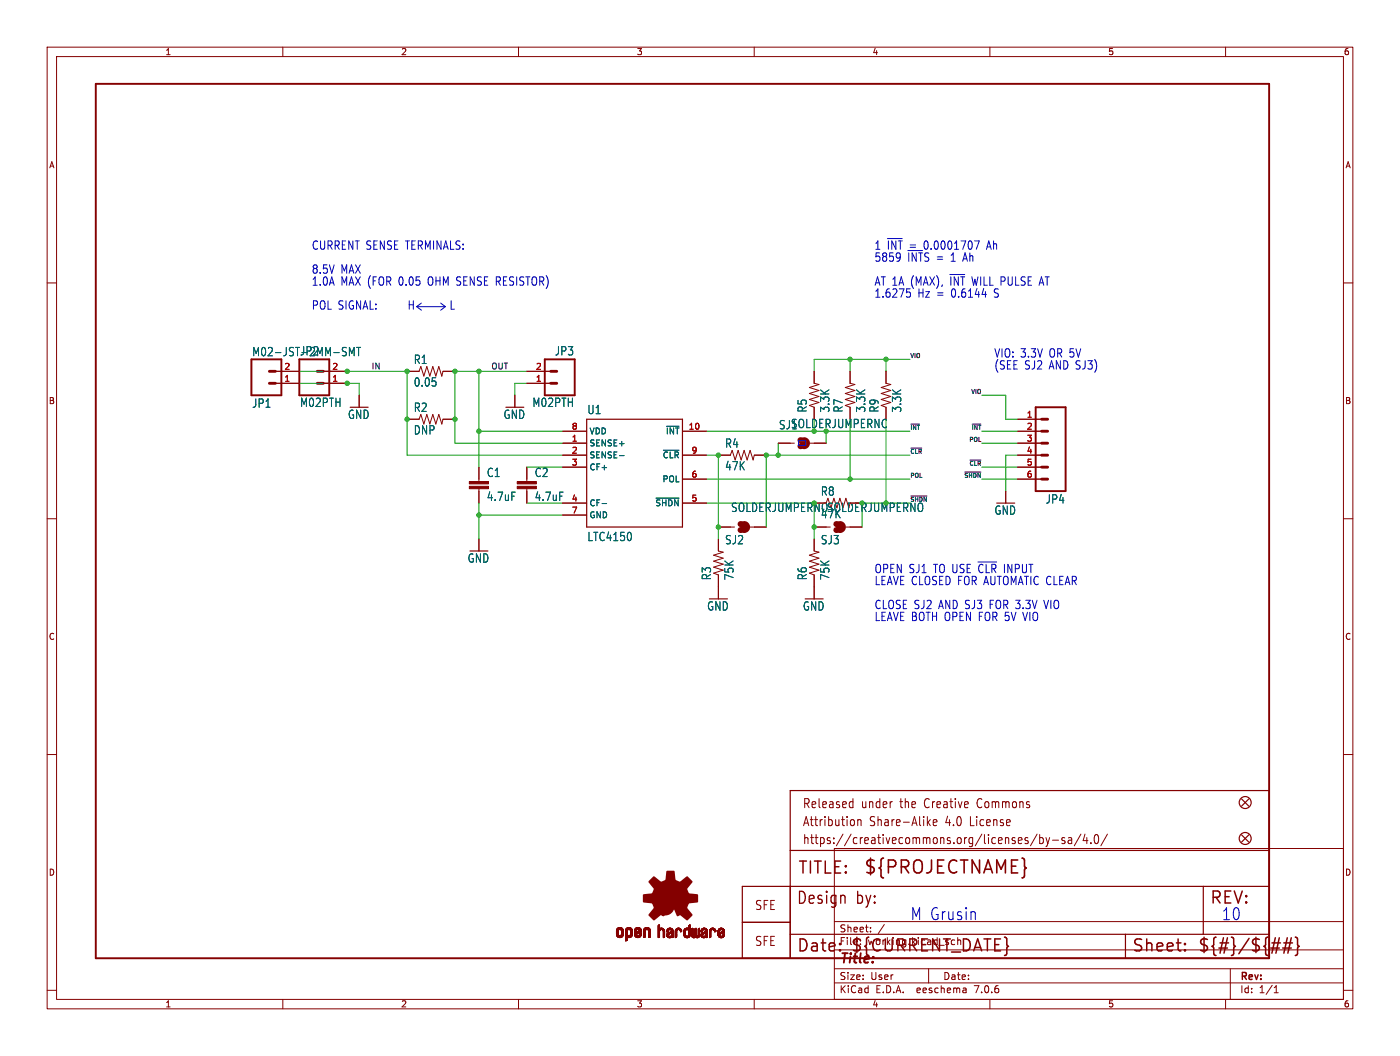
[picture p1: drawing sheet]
<svg xmlns="http://www.w3.org/2000/svg" width="297mm" height="224mm" viewBox="0 0 297 224" stroke-linecap="round" stroke-linejoin="round" font-family="sans-serif">
<defs><g id="words">
<text font-size="3.8" fill="#840000" x="183.1" y="185.7">${PROJECTNAME}</text>
<g font-size="3.5" fill="#840000">
<text x="169.2" y="185.7">TITLE:</text>
<text x="168.9" y="192.1">Design</text>
<text x="181.6" y="192.1">by:</text>
<text x="256.5" y="192.1">REV:</text>
<text x="168.9" y="202.2">Date:</text>
<text x="180.3" y="202.2">${CURRENT_DATE}</text>
<text x="240" y="202.2">Sheet:</text>
<text x="254" y="202.2">${#}/${##}</text>
</g>
<g font-size="3.5" fill="#0000c2">
<text x="193" y="195.3">M Grusin</text>
<text x="259.1" y="195.3">10</text>
</g>
<text font-size="2.8" fill="#840000" x="178" y="204.8">Title:</text>
<g font-size="2.7" fill="#840000">
<text x="170.2" y="171.7">Released</text>
<text x="182.7" y="171.7">under</text>
<text x="191.1" y="171.7">the</text>
<text x="196.5" y="171.7">Creative</text>
<text x="208" y="171.7">Commons</text>
<text x="170.2" y="175.5">Attribution</text>
<text x="170.2" y="179.3">https://creativecommons.org/licenses/by-sa/4.0/</text>
<text x="184.5" y="175.5">Share-Alike</text>
<text x="200.8" y="175.5">4.0</text>
<text x="206.2" y="175.5">License</text>
<text x="160" y="193.3">SFE</text>
<text x="160" y="200.9">SFE</text>
</g>
<g font-size="2.5" fill="#0000c2">
<text x="66" y="53.1">CURRENT SENSE TERMINALS:</text>
<text x="185.4" y="53.1">1 ~{INT}</text>
<text x="192.9" y="53.1">=</text>
<text x="196.1" y="53.1">0.0001707</text>
<text x="209.6" y="53.1">Ah</text>
<text x="66" y="58.2">8.5V</text>
<text x="72.2" y="58.2">MAX</text>
<text x="185.4" y="55.6">5859</text>
<text x="192.5" y="55.6">~{INT}S</text>
<text x="198.7" y="55.6">=</text>
<text x="201.9" y="55.6">1 Ah</text>
<text x="66" y="60.7">1.0A</text>
<text x="66" y="65.8">POL SIGNAL:</text>
<text x="72.2" y="60.7">MAX (FOR 0.05</text>
<text x="86.4" y="65.8">H</text>
<text x="91.1" y="60.7">OHM SENSE RESISTOR)</text>
<text x="95.2" y="65.8">L</text>
<text x="185.4" y="60.7">AT 1A (MAX),</text>
<text x="185.4" y="63.3">1.6275</text>
<text x="194.6" y="63.3">Hz =</text>
<text x="201.7" y="60.7">~{INT}</text>
<text x="201.9" y="63.3">0.6144</text>
<text x="206.5" y="60.7">WILL PULSE AT</text>
<text x="211.2" y="63.3">S</text>
<text x="210.8" y="76">VIO: 3.3V</text>
<text x="222.6" y="76">OR 5V</text>
<text x="210.8" y="78.5">(SEE SJ2 AND SJ3)</text>
<text x="185.4" y="124.2">LEAVE CLOSED FOR AUTOMATIC CLEAR</text>
<text x="185.4" y="121.7">OPEN SJ1 TO USE ~{CLR}</text>
<text x="213.4" y="121.7">INPUT</text>
<text x="185.4" y="131.8">LEAVE BOTH OPEN FOR 5V VIO</text>
<text x="185.4" y="129.3">CLOSE SJ2 AND SJ3 FOR 3.3V</text>
<text x="222.1" y="129.3">VIO</text>
</g>
<g font-size="2.5" fill="#006464">
<text x="53.4" y="75.8">M02-JST-2MM-SMT</text>
<text x="63.6" y="75.6">JP2</text>
<text x="87.7" y="77.4">R1</text>
<text x="117.6" y="75.6">JP3</text>
<text x="87.7" y="82.2">0.05</text>
<text x="53.4" y="86.7">JP1</text>
<text x="63.6" y="86.5">M02PTH</text>
<text x="73.7" y="89">GND</text>
<text x="87.7" y="87.5">R2</text>
<text x="106.7" y="89">GND</text>
<text x="112.9" y="86.5">M02PTH</text>
<text x="124.5" y="88">U1</text>
<text x="171.4" y="87.6" transform="rotate(-90 171.4 87.6)">R5</text>
<text x="176.2" y="87.6" transform="rotate(-90 176.2 87.6)">3.3K</text>
<text x="179" y="87.6" transform="rotate(-90 179 87.6)">R7</text>
<text x="183.8" y="87.6" transform="rotate(-90 183.8 87.6)">3.3K</text>
<text x="186.6" y="87.6" transform="rotate(-90 186.6 87.6)">R9</text>
<text x="191.4" y="87.6" transform="rotate(-90 191.4 87.6)">3.3K</text>
<text x="87.7" y="92.3">DNP</text>
<text x="153.7" y="95.2">R4</text>
<text x="103.2" y="101.4">C1</text>
<text x="113.3" y="101.4">C2</text>
<text x="153.7" y="100">47K</text>
<text x="103.2" y="106.4">4.7uF</text>
<text x="113.3" y="106.4">4.7uF</text>
<text x="174" y="105.3">R8</text>
<text x="221.7" y="107">JP4</text>
<text x="174" y="110.1">47K</text>
<text x="210.9" y="109.4">GND</text>
<text x="99.1" y="119.5">GND</text>
<text x="124.5" y="115">LTC4150</text>
<text x="153.7" y="115.6">SJ2</text>
<text x="174" y="115.6">SJ3</text>
<text x="151" y="123.1" transform="rotate(-90 151 123.1)">R3</text>
<text x="155.8" y="123.1" transform="rotate(-90 155.8 123.1)">75K</text>
<text x="171.4" y="123.1" transform="rotate(-90 171.4 123.1)">R6</text>
<text x="176.2" y="123.1" transform="rotate(-90 176.2 123.1)">75K</text>
<text x="149.9" y="129.7">GND</text>
<text x="170.2" y="129.7">GND</text>
</g>
<g font-size="2.5" fill="#009600">
<text x="165.2" y="91.2">SJ1SOLDERJUMPERNC</text>
<text x="155" y="108.8">SOLDERJUMPERNOSOLDERJUMPERNO</text>
</g>
<g font-size="2.1" fill="#840000">
<text x="178" y="197.9">Sheet:</text>
<text x="178" y="200.6">File:</text>
<text x="184.1" y="200.6">working.kicad_sch</text>
<text x="178" y="208">Size:</text>
<text x="184.7" y="208">User</text>
<text x="200" y="208">Date:</text>
<text x="263" y="208.2">Rev:</text>
<text x="178" y="210.8">KiCad</text>
<text x="185.7" y="210.8">E.D.A.</text>
<text x="194.6" y="210.8">eeschema</text>
<text x="207" y="210.8">7.0.6</text>
<text x="263" y="210.8">Id:</text>
<text x="267.1" y="210.8">1/1</text>
</g>
<g font-size="1.8" fill="#840000">
<text x="35" y="11.9">1</text>
<text x="85" y="11.9">2</text>
<text x="135" y="11.9">3</text>
<text x="185" y="11.9">4</text>
<text x="235" y="11.9">5</text>
<text x="285" y="11.9">6</text>
<text x="10.3" y="35.9">A</text>
<text x="285.3" y="35.9">A</text>
<text x="10.3" y="85.9">B</text>
<text x="285.3" y="85.9">B</text>
<text x="10.3" y="135.9">C</text>
<text x="285.3" y="135.9">C</text>
<text x="10.3" y="185.9">D</text>
<text x="285.3" y="185.9">D</text>
<text x="35" y="213.8">1</text>
<text x="85" y="213.8">2</text>
<text x="135" y="213.8">3</text>
<text x="185" y="213.8">4</text>
<text x="235" y="213.8">5</text>
<text x="285" y="213.8">6</text>
</g>
<g font-size="1.8" fill="#a90000">
<text x="60.3" y="81">1</text>
<text x="60.3" y="78.5">2</text>
<text x="70.4" y="81">1</text>
<text x="70.4" y="78.5">2</text>
<text x="113.6" y="81">1</text>
<text x="113.6" y="78.5">2</text>
<text x="217.7" y="88.6">1</text>
<text x="121.2" y="93.7">1</text>
<text x="121.2" y="91.2">8</text>
<text x="146" y="91.2">10</text>
<text x="217.7" y="91.2">2</text>
<text x="217.7" y="93.7">3</text>
<text x="121.2" y="96.3">2</text>
<text x="121.2" y="98.8">3</text>
<text x="146.6" y="101.3">6</text>
<text x="146.6" y="96.3">9</text>
<text x="217.7" y="96.3">4</text>
<text x="217.7" y="98.8">5</text>
<text x="217.7" y="101.3">6</text>
<text x="121.2" y="106.4">4</text>
<text x="146.6" y="106.4">5</text>
<text x="121.2" y="109">7</text>
</g>
<g font-size="1.8" fill="#006464">
<text x="125" y="94.8">SENSE+</text>
<text x="125" y="92.3">VDD</text>
<text x="141.2" y="92.3">~{INT}</text>
<text x="125" y="97.4">SENSE-</text>
<text x="125" y="99.9">CF+</text>
<text x="140.5" y="97.4">~{CLR}</text>
<text x="125" y="107.5">CF-</text>
<text x="138.9" y="107.5">~{SHDN}</text>
<text x="140.4" y="102.5">POL</text>
<text x="125" y="110.1">GND</text>
</g>
<g font-size="1.7" fill="#0f0f0f">
<text x="78.7" y="78.4">IN</text>
<text x="104.1" y="78.4">OUT</text>
</g>
<g font-size="1.2" fill="#0f0f0f">
<text x="193" y="76">VIO</text>
<text x="205.9" y="83.6">VIO</text>
<text x="193" y="91.2">~{INT}</text>
<text x="205.5" y="93.7">POL</text>
<text x="206" y="91.2">~{INT}</text>
<text x="193" y="101.4">POL</text>
<text x="193" y="96.3">~{CLR}</text>
<text x="204.4" y="101.4">~{SHDN}</text>
<text x="205.5" y="98.8">~{CLR}</text>
</g>
<text font-size="1.2" fill="#006464" x="193" y="106.4">~{SHDN}</text>
</g></defs>
<g fill="none" stroke="#840000" stroke-width=".21">
<path d="M10 10h277v203.9h-277zM12 12h273v199.9h-273zM60 10v2M110 10v2M160 10v2M210 10v2M260 10v2M10 60h2M285 60h2M58.4 78.7h5.1M68.6 78.7h5.1M86.4 78.7h2.5l.4-1 .6 2.1 .7-2.1 .6 2.1 .6-2.1 .7 2.1 .6-2.1 .6 2.1 .3-1.1h2.5"/>
<path d="M111.8 78.7h5M172.7 78.7v2.6l1 .2-2 .7 2 .6-2 .6 2 .7-2 .6 2 .6-2 .7 1 .4v2.5M180.3 78.7v2.6l1.1 .2-2.1 .7 2.1 .6-2.1 .6 2.1 .7-2.1 .6 2.1 .6-2.1 .7 1 .4v2.5M188 78.7v2.6l1 .2-2.1 .7 2.1 .6-2.1 .6 2.1 .7-2.1 .6 2.1 .6-2.1 .7 1.1 .4v2.5M58.4 81.3h5.1M68.6 81.3h5.1M76.2 83.8v2.6M86.4 88.9h2.5l.4-1 .6 2 .7-2 .6 2 .6-2 .7 2 .6-2 .6 2 .3-1h2.5M101.6 99.1v3M109.2 83.8v2.6M111.8 81.3h5M111.8 99.1v3"/>
<path d="M119.4 94h5.1M119.4 96.5h5.1M119.4 91.4h5.1M119.4 99.1h5.1M144.8 96.5h5.1M144.8 91.4h5.1M152.4 96.5h2.5l.4-1 .7 2 .6-2 .6 2 .7-2 .6 2 .6-2 .7 2 .2-1h2.6M165.1 94h3.4M171.8 94h3.5M215.9 94h5.1M215.9 96.5h5.1M215.9 91.4h5.1"/>
<path d="M215.9 99.1h5.1M215.9 88.9h5.1M10 110h2M101.6 103.6v3.1M101.6 114.3v2.5M111.8 103.6v3.1M119.4 106.7h5.1M119.4 109.2h5.1M144.8 106.7h5.1M144.8 101.6h5.1M152.4 114.3v2.5l1 .3-2 .6 2 .7-2 .6 2 .6-2 .7 2 .6-2 .6 1 .4v5.1M152.4 111.8h3.4"/>
<path d="M159.1 111.8h3.5M172.7 114.3v2.5l1 .3-2 .6 2 .7-2 .6 2 .6-2 .7 2 .6-2 .6 1 .4v5.1M172.7 111.8h3.4M175.3 106.7l.3-1 .7 2 .6-2 .6 2 .7-2 .6 2 .7-2 .6 2M179.5 111.8h3.4M213.4 104.1v2.6M215.9 101.6h5.1M285 110h2M10 160h2M285 160h2M177 179.9h108v32h-108zM180.5 170l.4 .1"/>
<path d="M180.9 169.3v2M180.9 171.2l-.4 .1M181.2 174v.9M182 173.8v1.3M182 174l.2-.2 .4 .1 .1 1.2M196.9 174.4l.5 .7M197.4 173.8l-.7 .7M198 174.4l.8-.1-.1-.4-.5-.1-.2 .3 .1 .9h.6M220 176.9l-1.4 2.5M220.6 177v1.9M220.6 177.7l.4-.1 .3 .4-.1 .8h-.6M221.9 177.6l.4 1.3"/>
<path d="M222.3 178.9l-.4 .6M222.7 177.6l-.4 1.3M223.3 178.2h1.2M225.9 177.7l-.4-.1-.2 .3v.3l.6 .1v.5h-.6M226.7 177.7h.6l.1 1.2M227.4 178.1l-.6 .1a.4 .4 0 0 0-.2 .3 .4 .4 0 0 0 .2 .4l.6-.1M229.3 176.9l-1.4 2.5M230.2 176.9l-.4 1.4h1M230.6 177.6v1.3M231.4 178.7v.2M232.4 177.1l.3-.1a1.34 1.34 0 0 1 0 1.9h-.2a1.44 1.44 0 0 1-.1-1.8zM234.9 176.9l-1.4 2.5"/>
<path d="M177 195.4h108M184.7 197.5v.1M184.7 196.7v.1M187.6 196l-1.3 2M10 210h2M60 211.9v2M110 211.9v2M160 211.9v2M177 208.4h108M177 205.4h108M177 201.4h108M197 205.4v3"/>
<path d="M204.9 209.6l.1 .9M205 210.4l-.2 .1M205 209.9h-.2M210 211.9v2M260 211.9v2M261 205.4v6.5M270.3 210.5h.9M270.3 209.4l.4-.4v1.5M285 210h2"/>
</g>
<path d="M169.8 93.3l.4 .2 .2 .5-.2 .4-.4 .2M170.6 93.3l.4 .2 .2 .5-.2 .4-.4 .2M157.1 111.1l.4 .2 .2 .5-.2 .4-.4 .2M157.9 111.1l.4 .2 .2 .5-.2 .4-.4 .2M177.4 111.1l.5 .2 .2 .5-.2 .4-.5 .2M178.2 111.1l.4 .2 .2 .5-.2 .4-.4 .2" fill="none" stroke="#840000" stroke-width="1.3"/>
<path d="M20.3 17.8h248.9v185.4h-248.9zM53.3 76.2h6.4v7.6h-6.4zM63.5 76.2h6.3v7.6h-6.3zM115.6 76.2h6.3v7.6h-6.3zM219.7 86.4h6.4v17.7h-6.4z" fill="none" stroke="#840000" stroke-width=".41"/>
<path d="M57.1 78.7h1.3M67.3 78.7h1.3M116.8 78.7h1.3M57.1 81.3h1.3M67.3 81.3h1.3M116.8 81.3h1.3M221 88.9h1.2M221 91.4h1.2M221 94h1.2M221 96.5h1.2M221 99.1h1.2M221 101.6h1.2" fill="none" stroke="#840000" stroke-width=".61"/>
<path d="M73.2 74.6l.3 .3-.3 .5M73.3 73.7l.2 .1M74.1 75.4v-1.7l.5 1.2 .5-1.2v1.7M75.6 73.7h.9M76.1 73.7v1.7M131.4 96.6h1M140.7 95.5h3.3M141.4 90.4h2.6M127.7 106.8h1M139.2 105.6h4.8" fill="none" stroke="#006464" stroke-width=".21"/>
<g fill="none" stroke="#840000" stroke-width=".25">
<path d="M124.5 88.9h20.3v22.9h-20.3zM263.4 169.4l1.5 1.5M263.4 177l1.5 1.6M264.9 169.4l-1.5 1.5M264.9 177l-1.5 1.6M157.5 195.6h10.1M167.6 198.1h101.6M167.6 180.3h101.6M238.8 198.1v5.1M255.3 188v10.1M269.2 188h-111.7v15.2h111.7v-35.6h-101.6v35.6"/>
<circle cx="264.2" cy="170.2" r="1.27"/>
<circle cx="264.2" cy="177.8" r="1.27"/>
</g>
<g fill="none" stroke="#840000" stroke-width=".32">
<path d="M269.8 199.9h1.8M271.4 198.9l-.7 3.2M272.4 199.9h1.8M273.1 198.9l-.7 3.2M273.9 198.9l-.7 3.2M274.8 198.7l.3 .2 .2 .2v1.2l.3 .4-.3 .3v1.2l-.2 .3-.3 .1M178.2 201.4l.1 .1-.1 .1M251.4 201.4l.1 .1-.1 .1M251.4 201.4l-.1 .1 .1 .1M251.4 200.1v.2M251.4 201.4v.2M251.4 200.1l.1 .1-.1 .1"/>
<path d="M251.4 200.1l-.1 .1 .1 .1M269.6 201h1.8M272.1 201h1.8"/>
</g>
<g fill="#840000" stroke="#840000" stroke-width=".21">
<path d="M109.7 103.1h4.1v.5h-4.1z"/>
<path d="M109.7 102.1h4.1v.5h-4.1z"/>
<path d="M130.8 198.1h.4z"/>
<path d="M130.8 198l.4 .1z"/>
<path d="M130.8 198h.4z"/>
<path d="M130.8 197.9l.4 .1z"/>
<path d="M130.8 197.9h.4z"/>
<path d="M130.8 197.8l.4 .1z"/>
<path d="M130.8 197.8h.4z"/>
<path d="M130.8 197.7l.4 .1z"/>
<path d="M130.8 197.7h.4z"/>
<path d="M130.8 197.6l.4 .1z"/>
<path d="M130.8 197.6h.4z"/>
<path d="M130.8 197.5l.4 .1z"/>
<path d="M130.8 197.5h.4z"/>
<path d="M130.8 197.4l.4 .1z"/>
<path d="M130.8 197.4h.4z"/>
<path d="M130.8 198.2h.4z"/>
<path d="M130.8 198.1l.4 .1z"/>
<path d="M130.8 197.3l.4 .1z"/>
<path d="M130.8 197.3h.4z"/>
<path d="M130.8 198.3h.5z"/>
<path d="M130.8 198.3h.4z"/>
<path d="M130.8 198.2l.4 .1z"/>
<path d="M130.8 197.2l.4 .1z"/>
<path d="M130.8 197.2h.4z"/>
<path d="M130.8 198.3l.5 .1z"/>
<path d="M130.8 197.2h.5z"/>
<path d="M130.8 197.1l.5 .1z"/>
<path d="M130.8 197.1h.5z"/>
<path d="M130.8 198.4h.6z"/>
<path d="M130.8 198.4h.5z"/>
<path d="M130.8 197.1h.6z"/>
<path d="M130.9 198.4h.5z"/>
<path d="M130.9 197.1h.5z"/>
<path d="M130.9 198.4h1.3z"/>
<path d="M130.9 198.4h.6z"/>
<path d="M130.9 197.1h1.2z"/>
<path d="M130.9 198.5h1.2z"/>
<path d="M130.9 198.4l1.2 .1z"/>
<path d="M130.9 197l1.2 .1z"/>
<path d="M130.9 197h1.2z"/>
<path d="M130.9 196.9l1.2 .1z"/>
<path d="M130.9 198.5l1.2 .1z"/>
<path d="M130.9 196.9h1.2z"/>
<path d="M131 198.6h1.1z"/>
<path d="M131 196.9h1.1z"/>
<path d="M131 198.6h1z"/>
<path d="M131 196.9h1z"/>
<path d="M131 198.6l1 .1z"/>
<path d="M131 196.8l1 .1z"/>
<path d="M131.1 198.7h.9z"/>
<path d="M131.1 196.8h.9z"/>
<path d="M131.1 198.7h.8z"/>
<path d="M131.1 196.8h.8z"/>
<path d="M131.2 196.8h.7z"/>
<path d="M131.2 198.7h.7z"/>
<path d="M131.2 198.7l.6 .1z"/>
<path d="M131.2 196.7l.6 .1z"/>
<path d="M131.2 198.8h.6z"/>
<path d="M131.2 196.7h.6z"/>
<path d="M131.3 196.7h.4z"/>
<path d="M131.3 198.8h.4z"/>
<path d="M131.4 196.7h.3z"/>
<path d="M131.4 198.8h.2z"/>
<path d="M131.4 196.7h.2z"/>
<path d="M131.6 197.1h.6z"/>
<path d="M131.6 198.4h.6z"/>
<path d="M131.7 198.4h.5z"/>
<path d="M131.7 197.1h.5z"/>
<path d="M131.7 198.3l.5 .1z"/>
<path d="M131.7 198.3h.5z"/>
<path d="M131.7 197.1l.5 .1z"/>
<path d="M131.7 197.2h.5z"/>
<path d="M131.8 198.3h.4z"/>
<path d="M131.8 197.2h.4z"/>
<path d="M131.8 197.2l.4 .1z"/>
<path d="M131.8 198.2l.4 .1z"/>
<path d="M131.8 198.2h.4z"/>
<path d="M131.8 197.3h.4z"/>
<path d="M131.8 198.1l.4 .1z"/>
<path d="M131.8 198.1h.4z"/>
<path d="M131.8 198l.4 .1z"/>
<path d="M131.8 198h.4z"/>
<path d="M131.8 197.9l.4 .1z"/>
<path d="M131.8 197.9h.4z"/>
<path d="M131.8 197.8l.4 .1z"/>
<path d="M131.8 197.8h.4z"/>
<path d="M131.8 197.7l.4 .1z"/>
<path d="M131.8 197.7h.4z"/>
<path d="M131.8 197.6l.4 .1z"/>
<path d="M131.8 197.6h.4z"/>
<path d="M131.8 197.5l.4 .1z"/>
<path d="M131.8 197.5h.4z"/>
<path d="M131.8 197.4l.4 .1z"/>
<path d="M131.8 197.4h.4z"/>
<path d="M131.8 197.3l.4 .1z"/>
<path d="M132.7 199.4l.2 .1z"/>
<path d="M132.7 199.4h.2z"/>
<path d="M132.7 199.4h.3z"/>
<path d="M132.7 199.4h.4z"/>
<path d="M132.7 199.3l.4 .1z"/>
<path d="M132.7 199.3h.4z"/>
<path d="M132.7 199.2l.4 .1z"/>
<path d="M132.7 199.2h.4z"/>
<path d="M132.7 199.1l.4 .1z"/>
<path d="M132.7 199.1h.4z"/>
<path d="M132.7 199l.4 .1z"/>
<path d="M132.7 199h.4z"/>
<path d="M132.7 198.9l.4 .1z"/>
<path d="M132.7 198.9h.4z"/>
<path d="M132.7 198.8l.4 .1z"/>
<path d="M132.7 198.8h.4z"/>
<path d="M132.7 198.7l1 .1z"/>
<path d="M132.7 198.7h1.1z"/>
<path d="M132.7 198.7h1.2z"/>
<path d="M132.7 198.6l1.2 .1z"/>
<path d="M132.7 198.6h1.2z"/>
<path d="M132.7 198.6h1.3z"/>
<path d="M132.7 198.5l1.3 .1z"/>
<path d="M132.7 198.5h1.3z"/>
<path d="M132.7 198.5h1.4z"/>
<path d="M132.7 198.4l1.4 .1z"/>
<path d="M132.7 198.4h1.4z"/>
<path d="M132.7 198.4h.7z"/>
<path d="M132.7 198.4h.6z"/>
<path d="M132.7 198.4h.5z"/>
<path d="M132.7 198.3l.5 .1z"/>
<path d="M132.7 198.3h.5z"/>
<path d="M132.7 198.3h.4z"/>
<path d="M132.7 198.2l.4 .1z"/>
<path d="M132.7 198.2h.4z"/>
<path d="M132.7 198.1l.4 .1z"/>
<path d="M132.7 198.1h.4z"/>
<path d="M132.7 198l.4 .1z"/>
<path d="M132.7 198h.4z"/>
<path d="M132.7 197.9l.4 .1z"/>
<path d="M132.7 197.9h.4z"/>
<path d="M132.7 197.8l.4 .1z"/>
<path d="M132.7 197.8h.4z"/>
<path d="M132.7 197.7l.4 .1z"/>
<path d="M132.7 197.7h.4z"/>
<path d="M132.7 197.6l.4 .1z"/>
<path d="M132.7 197.6h.4z"/>
<path d="M132.7 197.5l.4 .1z"/>
<path d="M132.7 197.5h.4z"/>
<path d="M132.7 197.4l.4 .1z"/>
<path d="M132.7 197.4h.4z"/>
<path d="M132.7 197.3l.4 .1z"/>
<path d="M132.7 197.3h.4z"/>
<path d="M132.7 199.5h.2z"/>
<path d="M132.7 197.2l.4 .1z"/>
<path d="M132.7 197.2h.5z"/>
<path d="M132.7 199.5h.1z"/>
<path d="M132.7 197.1l.5 .1z"/>
<path d="M132.7 197.1h.5z"/>
<path d="M132.7 197.1h.6z"/>
<path d="M132.8 197.1h.5z"/>
<path d="M132.8 197.1h1.3z"/>
<path d="M132.8 197l1.3 .1z"/>
<path d="M132.8 197h1.3z"/>
<path d="M132.8 197h1.2z"/>
<path d="M132.8 196.9l1.2 .1z"/>
<path d="M132.9 196.9h1.1z"/>
<path d="M132.9 196.9h1z"/>
<path d="M132.9 196.8l1 .1z"/>
<path d="M133 196.8h.9z"/>
<path d="M133 196.8h.8z"/>
<path d="M133.1 196.8h.7z"/>
<path d="M133.1 196.7l.6 .1z"/>
<path d="M133.2 198.8h.5z"/>
<path d="M133.2 196.7h.5z"/>
<path d="M133.2 198.8h.4z"/>
<path d="M133.2 196.7h.4z"/>
<path d="M133.3 198.8h.3z"/>
<path d="M133.3 196.7h.3z"/>
<path d="M133.3 196.7h.2z"/>
<path d="M133.3 198.8h.2z"/>
<path d="M133.5 197.1h.6z"/>
<path d="M133.5 198.4h.6z"/>
<path d="M133.6 198.4h.5z"/>
<path d="M133.6 197.1h.5z"/>
<path d="M133.6 198.3l.5 .1z"/>
<path d="M133.6 197.1l.5 .1z"/>
<path d="M133.7 198.3h.4z"/>
<path d="M133.7 197.2h.4z"/>
<path d="M133.7 197.2l.4 .1z"/>
<path d="M133.7 198.2l.4 .1z"/>
<path d="M133.7 197.3h.4z"/>
<path d="M133.7 198.2h.4z"/>
<path d="M133.7 198.2h.5z"/>
<path d="M133.7 197.3h.5z"/>
<path d="M133.8 198.2h.4z"/>
<path d="M133.8 197.3h.4z"/>
<path d="M133.8 198.1l.4 .1z"/>
<path d="M133.8 198.1h.4z"/>
<path d="M133.8 197.4h.4z"/>
<path d="M133.8 197.3l.4 .1z"/>
<path d="M133.8 198l.4 .1z"/>
<path d="M133.8 198h.4z"/>
<path d="M133.8 197.9l.4 .1z"/>
<path d="M133.8 197.9h.4z"/>
<path d="M133.8 197.8l.4 .1z"/>
<path d="M133.8 197.8h.4z"/>
<path d="M133.8 197.7l.4 .1z"/>
<path d="M133.8 197.7h.4z"/>
<path d="M133.8 197.6l.4 .1z"/>
<path d="M133.8 197.6h.4z"/>
<path d="M133.8 197.5l.4 .1z"/>
<path d="M133.8 197.5h.4z"/>
<path d="M133.8 197.4l.4 .1z"/>
<path d="M134.6 198.2h.4z"/>
<path d="M134.6 198.1l.4 .1z"/>
<path d="M134.6 198.1h.4z"/>
<path d="M134.6 198.1h.5z"/>
<path d="M134.6 198l.5 .1z"/>
<path d="M134.6 198h.5z"/>
<path d="M134.6 198h.6z"/>
<path d="M134.6 198h.7z"/>
<path d="M134.6 197.9l.7 .1z"/>
<path d="M134.6 197.9h.7z"/>
<path d="M134.6 197.9h.8z"/>
<path d="M134.6 197.9h.9z"/>
<path d="M134.6 197.8l.9 .1z"/>
<path d="M134.6 197.8h1z"/>
<path d="M134.6 197.8h1.1z"/>
<path d="M134.6 197.7l1.2 .1z"/>
<path d="M134.6 197.7h1.2z"/>
<path d="M134.6 197.7h1.3z"/>
<path d="M134.6 197.7h1.4z"/>
<path d="M134.6 197.6l1.4 .1z"/>
<path d="M134.6 197.6h1.4z"/>
<path d="M134.6 197.6h.4z"/>
<path d="M134.6 197.5l.4 .1z"/>
<path d="M134.6 197.5h.4z"/>
<path d="M134.6 197.4l.4 .1z"/>
<path d="M134.6 197.4h.4z"/>
<path d="M134.6 197.3l.4 .1z"/>
<path d="M134.6 197.3h.4z"/>
<path d="M134.6 198.3h.5z"/>
<path d="M134.6 198.3h.4z"/>
<path d="M134.6 198.2l.4 .1z"/>
<path d="M134.6 197.2l.4 .1z"/>
<path d="M134.6 197.2h.4z"/>
<path d="M134.6 197.2h.5z"/>
<path d="M134.6 198.4h.5z"/>
<path d="M134.6 198.3l.5 .1z"/>
<path d="M134.6 197.1l.5 .1z"/>
<path d="M134.7 198.4h.5z"/>
<path d="M134.7 197.1h.4z"/>
<path d="M134.7 197.1h.5z"/>
<path d="M134.7 198.4h1.3z"/>
<path d="M134.7 198.4h.6z"/>
<path d="M134.7 197.1h.6z"/>
<path d="M134.7 198.5h1.3z"/>
<path d="M134.7 198.4l1.3 .1z"/>
<path d="M134.7 197.1h1.3z"/>
<path d="M134.7 197l1.3 .1z"/>
<path d="M134.7 197h1.3z"/>
<path d="M134.7 198.5h1.2z"/>
<path d="M134.7 197h1.2z"/>
<path d="M134.8 198.5h1.1z"/>
<path d="M134.8 197h1.1z"/>
<path d="M134.8 198.5l1.1 .1z"/>
<path d="M134.8 198.6h1.1z"/>
<path d="M134.8 196.9l1.1 .1z"/>
<path d="M134.8 196.9h1.1z"/>
<path d="M134.8 198.6h1z"/>
<path d="M134.8 196.9h1z"/>
<path d="M134.9 198.6h.9z"/>
<path d="M134.9 196.9h.9z"/>
<path d="M134.9 198.6l.9 .1z"/>
<path d="M134.9 196.8l.9 .1z"/>
<path d="M134.9 198.7h.9z"/>
<path d="M134.9 196.8h.9z"/>
<path d="M134.9 198.7h.8z"/>
<path d="M134.9 196.8h.8z"/>
<path d="M135 198.7h.7z"/>
<path d="M135 196.8h.7z"/>
<path d="M135 196.7l.6 .1z"/>
<path d="M135 198.7l.6 .1z"/>
<path d="M135.1 196.7h.5z"/>
<path d="M135.1 198.8h.5z"/>
<path d="M135.1 197.6h.9z"/>
<path d="M135.1 196.7h.4z"/>
<path d="M135.1 198.8h.4z"/>
<path d="M135.2 196.7h.3z"/>
<path d="M135.2 198.8h.3z"/>
<path d="M135.2 197.6h.8z"/>
<path d="M135.2 198.8h.2z"/>
<path d="M135.2 196.7h.2z"/>
<path d="M135.3 197.5l.7 .1z"/>
<path d="M135.3 197.5h.7z"/>
<path d="M135.4 197.5h.6z"/>
<path d="M135.4 197.1h.6z"/>
<path d="M135.4 198.4h.6z"/>
<path d="M135.5 198.4h.5z"/>
<path d="M135.5 197.5h.5z"/>
<path d="M135.5 197.1h.5z"/>
<path d="M135.5 197.4l.5 .1z"/>
<path d="M135.5 197.4h.5z"/>
<path d="M135.5 197.1l.5 .1z"/>
<path d="M135.6 198.3l.4 .1z"/>
<path d="M135.6 197.2h.4z"/>
<path d="M135.6 198.3h.4z"/>
<path d="M135.6 197.4h.4z"/>
<path d="M135.6 197.2l.4 .1z"/>
<path d="M135.6 197.3h.4z"/>
<path d="M135.6 198.2l.4 .1z"/>
<path d="M135.6 198.2h.4z"/>
<path d="M135.6 197.3l.4 .1z"/>
<path d="M135.7 198.2h.3z"/>
<path d="M135.7 198.1l.3 .1z"/>
<path d="M135.7 198.1h.3z"/>
<path d="M135.7 198l.3 .1z"/>
<path d="M135.7 198h.3z"/>
<path d="M135.8 198h.2z"/>
<path d="M135.8 197.9l.2 .1z"/>
<path d="M135.8 197.9h.2z"/>
<path d="M135.9 197.9h.1z"/>
<path d="M136.5 198.7h.3z"/>
<path d="M136.5 198.7h.4z"/>
<path d="M136.5 198.6l.4 .1z"/>
<path d="M136.5 198.6h.4z"/>
<path d="M136.5 198.5l.4 .1z"/>
<path d="M136.5 198.5h.4z"/>
<path d="M136.5 198.4l.4 .1z"/>
<path d="M136.5 198.4h.4z"/>
<path d="M136.5 198.3l.4 .1z"/>
<path d="M136.5 198.3h.4z"/>
<path d="M136.5 198.2l.4 .1z"/>
<path d="M136.5 198.2h.4z"/>
<path d="M136.5 198.1l.4 .1z"/>
<path d="M136.5 198.1h.4z"/>
<path d="M136.5 198l.4 .1z"/>
<path d="M136.5 198h.4z"/>
<path d="M136.5 197.9l.4 .1z"/>
<path d="M136.5 197.9h.4z"/>
<path d="M136.5 197.8l.4 .1z"/>
<path d="M136.5 197.8h.4z"/>
<path d="M136.5 197.7l.4 .1z"/>
<path d="M136.5 197.7h.4z"/>
<path d="M136.5 197.6l.4 .1z"/>
<path d="M136.5 197.6h.4z"/>
<path d="M136.5 197.5l.4 .1z"/>
<path d="M136.5 197.5h.4z"/>
<path d="M136.5 197.4l.4 .1z"/>
<path d="M136.5 197.4h.4z"/>
<path d="M136.5 197.3l.4 .1z"/>
<path d="M136.5 197.3h.4z"/>
<path d="M136.5 198.7l.2 .1z"/>
<path d="M136.5 197.3h.5z"/>
<path d="M136.5 198.8h.2z"/>
<path d="M136.5 197.2l.5 .1z"/>
<path d="M136.5 197.2h.5z"/>
<path d="M136.6 197.2h.4z"/>
<path d="M136.6 197.1l.4 .1z"/>
<path d="M136.6 197.1h.5z"/>
<path d="M136.6 197.1h.6z"/>
<path d="M136.6 197.1h1.3z"/>
<path d="M136.6 197l1.3 .1z"/>
<path d="M136.6 197h1.3z"/>
<path d="M136.6 197h1.2z"/>
<path d="M136.7 197h1.1z"/>
<path d="M136.7 196.9l1.1 .1z"/>
<path d="M136.7 196.9h1.1z"/>
<path d="M136.8 196.9h.9z"/>
<path d="M136.8 196.8l.9 .1z"/>
<path d="M136.8 196.8h.9z"/>
<path d="M136.8 196.8h.8z"/>
<path d="M136.9 196.8h.7z"/>
<path d="M136.9 196.7l.6 .1z"/>
<path d="M137 196.7h.5z"/>
<path d="M137.1 196.7h.3z"/>
<path d="M137.2 196.7h.2z"/>
<path d="M137.3 197.1h.6z"/>
<path d="M137.4 197.1h.5z"/>
<path d="M137.5 197.1l.4 .1z"/>
<path d="M137.5 197.2h.4z"/>
<path d="M137.5 197.2h.5z"/>
<path d="M137.5 197.2l.5 .1z"/>
<path d="M137.5 197.3h.5z"/>
<path d="M137.6 197.3h.4z"/>
<path d="M137.6 198.7h.3z"/>
<path d="M137.6 198.7h.4z"/>
<path d="M137.6 198.6l.4 .1z"/>
<path d="M137.6 198.6h.4z"/>
<path d="M137.6 198.5l.4 .1z"/>
<path d="M137.6 198.5h.4z"/>
<path d="M137.6 198.4l.4 .1z"/>
<path d="M137.6 198.4h.4z"/>
<path d="M137.6 198.3l.4 .1z"/>
<path d="M137.6 198.3h.4z"/>
<path d="M137.6 198.2l.4 .1z"/>
<path d="M137.6 198.2h.4z"/>
<path d="M137.6 198.1l.4 .1z"/>
<path d="M137.6 198.1h.4z"/>
<path d="M137.6 198l.4 .1z"/>
<path d="M137.6 198h.4z"/>
<path d="M137.6 197.9l.4 .1z"/>
<path d="M137.6 197.9h.4z"/>
<path d="M137.6 197.8l.4 .1z"/>
<path d="M137.6 197.8h.4z"/>
<path d="M137.6 197.7l.4 .1z"/>
<path d="M137.6 197.7h.4z"/>
<path d="M137.6 197.6l.4 .1z"/>
<path d="M137.6 197.6h.4z"/>
<path d="M137.6 197.5l.4 .1z"/>
<path d="M137.6 197.5h.4z"/>
<path d="M137.6 197.4l.4 .1z"/>
<path d="M137.6 197.4h.4z"/>
<path d="M137.6 197.3l.4 .1z"/>
<path d="M137.6 198.7l.2 .1z"/>
<path d="M137.6 198.7h.2z"/>
<path d="M137.6 198.8h.2z"/>
<path d="M139.6 198.8h.2z"/>
<path d="M139.6 196.3h.3z"/>
<path d="M139.6 198.7l.3 .1z"/>
<path d="M139.6 198.7h.3z"/>
<path d="M139.6 198.6l.3 .1z"/>
<path d="M139.6 198.6h.3z"/>
<path d="M139.6 198.5l.3 .1z"/>
<path d="M139.6 198.5h.3z"/>
<path d="M139.6 198.4l.3 .1z"/>
<path d="M139.6 198.4h.3z"/>
<path d="M139.6 198.3l.3 .1z"/>
<path d="M139.6 198.3h.3z"/>
<path d="M139.6 198.2l.3 .1z"/>
<path d="M139.6 198.2h.3z"/>
<path d="M139.6 198.1l.3 .1z"/>
<path d="M139.6 198.1h.3z"/>
<path d="M139.6 198l.3 .1z"/>
<path d="M139.6 198h.3z"/>
<path d="M139.6 197.9l.3 .1z"/>
<path d="M139.6 197.9h.3z"/>
<path d="M139.6 197.8l.3 .1z"/>
<path d="M139.6 197.8h.3z"/>
<path d="M139.6 197.7l.3 .1z"/>
<path d="M139.6 197.7h.3z"/>
<path d="M139.6 197.6l.3 .1z"/>
<path d="M139.6 197.6h.3z"/>
<path d="M139.6 197.5l.3 .1z"/>
<path d="M139.6 197.5h.3z"/>
<path d="M139.6 197.4l.3 .1z"/>
<path d="M139.6 197.4h.3z"/>
<path d="M139.6 197.3l.3 .1z"/>
<path d="M139.6 197.3h.4z"/>
<path d="M139.6 197.2l.4 .1z"/>
<path d="M139.6 197.2h.4z"/>
<path d="M139.6 197.2h.5z"/>
<path d="M139.6 197.1l.5 .1z"/>
<path d="M139.6 197.1h.6z"/>
<path d="M139.6 197.1h.7z"/>
<path d="M139.6 197.1h1.3z"/>
<path d="M139.6 197.1h1.2z"/>
<path d="M139.6 197l1.2 .1z"/>
<path d="M139.6 197h1.2z"/>
<path d="M139.6 197h1.1z"/>
<path d="M139.6 196.9l1.1 .1z"/>
<path d="M139.6 196.9h1.1z"/>
<path d="M139.6 196.9h1z"/>
<path d="M139.6 196.9h.3z"/>
<path d="M139.6 196.8l.3 .1z"/>
<path d="M139.6 196.8h.3z"/>
<path d="M139.6 196.7l.3 .1z"/>
<path d="M139.6 196.7h.3z"/>
<path d="M139.6 196.6l.3 .1z"/>
<path d="M139.6 196.6h.3z"/>
<path d="M139.6 196.5l.3 .1z"/>
<path d="M139.6 196.5h.3z"/>
<path d="M139.6 196.4l.3 .1z"/>
<path d="M139.6 196.4h.3z"/>
<path d="M139.6 196.3l.3 .1z"/>
<path d="M139.7 196.2l.2 .1z"/>
<path d="M139.7 196.2h.2z"/>
<path d="M139.8 196.2h.1z"/>
<path d="M140 196.9h.6z"/>
<path d="M140.1 196.9h.5z"/>
<path d="M140.1 196.8l.4 .1z"/>
<path d="M140.1 196.8h.4z"/>
<path d="M140.4 197.1h.5z"/>
<path d="M140.5 197.1h.4z"/>
<path d="M140.5 197.1l.4 .1z"/>
<path d="M140.5 197.2h.4z"/>
<path d="M140.6 197.2h.3z"/>
<path d="M140.6 197.2h.4z"/>
<path d="M140.6 197.2l.4 .1z"/>
<path d="M140.6 197.3h.4z"/>
<path d="M140.7 197.3h.3z"/>
<path d="M140.7 197.3l.3 .1z"/>
<path d="M140.7 197.4h.3z"/>
<path d="M140.7 197.5h.3z"/>
<path d="M140.7 197.4l.3 .1z"/>
<path d="M140.7 198.8h.1z"/>
<path d="M140.7 198.8h.2z"/>
<path d="M140.7 198.7l.2 .1z"/>
<path d="M140.7 198.7h.3z"/>
<path d="M140.7 198.6l.3 .1z"/>
<path d="M140.7 198.6h.3z"/>
<path d="M140.7 198.5l.3 .1z"/>
<path d="M140.7 198.5h.3z"/>
<path d="M140.7 198.4l.3 .1z"/>
<path d="M140.7 198.4h.3z"/>
<path d="M140.7 198.3l.3 .1z"/>
<path d="M140.7 198.3h.3z"/>
<path d="M140.7 198.2l.3 .1z"/>
<path d="M140.7 198.2h.3z"/>
<path d="M140.7 198.1l.3 .1z"/>
<path d="M140.7 198.1h.3z"/>
<path d="M140.7 198l.3 .1z"/>
<path d="M140.7 198h.3z"/>
<path d="M140.7 197.9l.3 .1z"/>
<path d="M140.7 197.9h.3z"/>
<path d="M140.7 197.8l.3 .1z"/>
<path d="M140.7 197.8h.3z"/>
<path d="M140.7 197.7l.3 .1z"/>
<path d="M140.7 197.7h.3z"/>
<path d="M140.7 197.6l.3 .1z"/>
<path d="M140.7 197.6h.3z"/>
<path d="M140.7 197.5l.3 .1z"/>
<path d="M141.4 198.4h.4z"/>
<path d="M141.4 198.3l.3 .1z"/>
<path d="M141.4 198.3h.3z"/>
<path d="M141.4 198.2l.4 .1z"/>
<path d="M141.4 198.2h.4z"/>
<path d="M141.4 197.6h.2z"/>
<path d="M141.4 197.6h.3z"/>
<path d="M141.4 197.5l.3 .1z"/>
<path d="M141.4 197.5h.3z"/>
<path d="M141.5 198.4l.3 .1z"/>
<path d="M141.5 198.4h.3z"/>
<path d="M141.5 198.2h.3z"/>
<path d="M141.5 197.6h.1z"/>
<path d="M141.5 197.4l.2 .1z"/>
<path d="M141.5 197.4h.2z"/>
<path d="M141.5 198.5h.3z"/>
<path d="M141.5 198.1l.3 .1z"/>
<path d="M141.5 198.1h.3z"/>
<path d="M141.5 198.1h.4z"/>
<path d="M141.5 197.4h.3z"/>
<path d="M141.5 197.3l.3 .1z"/>
<path d="M141.5 197.3h.3z"/>
<path d="M141.5 198.5h.4z"/>
<path d="M141.5 198.1h.5z"/>
<path d="M141.5 198.6h.8z"/>
<path d="M141.5 198.5l.5 .1z"/>
<path d="M141.5 198l.5 .1z"/>
<path d="M141.5 197.2l.3 .1z"/>
<path d="M141.5 197.2h.4z"/>
<path d="M141.5 198h.5z"/>
<path d="M141.5 198h.6z"/>
<path d="M141.6 198.6h.7z"/>
<path d="M141.6 198h.6z"/>
<path d="M141.6 197.1l.3 .1z"/>
<path d="M141.6 197.1h.4z"/>
<path d="M141.6 198.6l.7 .1z"/>
<path d="M141.6 197.9l.6 .1z"/>
<path d="M141.6 197.1h.5z"/>
<path d="M141.6 198.7h.7z"/>
<path d="M141.6 197.9h.6z"/>
<path d="M141.6 197.1h1.1z"/>
<path d="M141.6 197.9h.7z"/>
<path d="M141.6 197l1 .1z"/>
<path d="M141.6 197h1z"/>
<path d="M141.6 197.9h.8z"/>
<path d="M141.7 198.7h.6z"/>
<path d="M141.7 197.9h.7z"/>
<path d="M141.7 197h.9z"/>
<path d="M141.7 198.7l.6 .1z"/>
<path d="M141.7 197.8l1.1 .1z"/>
<path d="M141.7 196.9l.8 .1z"/>
<path d="M141.7 198.8h.6z"/>
<path d="M141.7 196.9h.8z"/>
<path d="M141.8 196.9h.7z"/>
<path d="M141.8 197.8h1z"/>
<path d="M141.8 198.8h.5z"/>
<path d="M141.8 196.9h.6z"/>
<path d="M141.9 198.8h.4z"/>
<path d="M141.9 197.8h.9z"/>
<path d="M141.9 196.9h.5z"/>
<path d="M141.9 196.8l.5 .1z"/>
<path d="M141.9 196.8h.4z"/>
<path d="M142 197.7l.8 .1z"/>
<path d="M142 197.7h.8z"/>
<path d="M142.1 198.5l.2 .1z"/>
<path d="M142.1 197.7h.7z"/>
<path d="M142.1 196.8h.1z"/>
<path d="M142.1 198.5h.2z"/>
<path d="M142.2 197.1h.5z"/>
<path d="M142.2 197.7h.6z"/>
<path d="M142.2 197.6l.6 .1z"/>
<path d="M142.2 197.6h.6z"/>
<path d="M142.3 197.6h.5z"/>
<path d="M142.3 197.1h.4z"/>
<path d="M142.3 197.1l.4 .1z"/>
<path d="M142.3 197.2h.4z"/>
<path d="M142.4 197.2h.3z"/>
<path d="M142.4 197.6h.4z"/>
<path d="M142.4 197.2h.4z"/>
<path d="M142.4 197.2l.4 .1z"/>
<path d="M142.4 197.3h.4z"/>
<path d="M142.4 197.5l.4 .1z"/>
<path d="M142.5 197.9h.3z"/>
<path d="M142.5 197.5h.3z"/>
<path d="M142.5 197.3h.3z"/>
<path d="M142.5 197.4h.3z"/>
<path d="M142.5 197.3l.3 .1z"/>
<path d="M142.5 198.8h.2z"/>
<path d="M142.5 198.7l.3 .1z"/>
<path d="M142.5 198.7h.3z"/>
<path d="M142.5 198.6l.3 .1z"/>
<path d="M142.5 198.6h.3z"/>
<path d="M142.5 198.5l.3 .1z"/>
<path d="M142.5 198.5h.3z"/>
<path d="M142.5 198.4l.3 .1z"/>
<path d="M142.5 198.4h.3z"/>
<path d="M142.5 198.3l.3 .1z"/>
<path d="M142.5 198.3h.3z"/>
<path d="M142.5 198.2l.3 .1z"/>
<path d="M142.5 198.2h.3z"/>
<path d="M142.5 198.1l.3 .1z"/>
<path d="M142.5 198.1h.3z"/>
<path d="M142.5 198l.3 .1z"/>
<path d="M142.5 198h.3z"/>
<path d="M142.5 197.9l.3 .1z"/>
<path d="M142.5 197.4l.3 .1z"/>
<path d="M143.3 198.8h.1z"/>
<path d="M143.3 198.7l.2 .1z"/>
<path d="M143.3 198.7h.2z"/>
<path d="M143.3 198.7h.3z"/>
<path d="M143.3 198.6l.3 .1z"/>
<path d="M143.3 198.6h.3z"/>
<path d="M143.3 198.5l.3 .1z"/>
<path d="M143.3 198.5h.3z"/>
<path d="M143.3 198.4l.3 .1z"/>
<path d="M143.3 198.4h.3z"/>
<path d="M143.3 198.3l.3 .1z"/>
<path d="M143.3 198.3h.3z"/>
<path d="M143.3 198.2l.3 .1z"/>
<path d="M143.3 198.2h.3z"/>
<path d="M143.3 198.1l.3 .1z"/>
<path d="M143.3 198.1h.3z"/>
<path d="M143.3 198l.3 .1z"/>
<path d="M143.3 198h.3z"/>
<path d="M143.3 197.9l.3 .1z"/>
<path d="M143.3 197.9h.3z"/>
<path d="M143.3 197.8l.3 .1z"/>
<path d="M143.3 197.8h.3z"/>
<path d="M143.3 197.7l.3 .1z"/>
<path d="M143.3 197.7h.3z"/>
<path d="M143.3 197.6l.3 .1z"/>
<path d="M143.3 197.6h.3z"/>
<path d="M143.3 197.5l.3 .1z"/>
<path d="M143.3 197.5h.3z"/>
<path d="M143.3 197.4l.3 .1z"/>
<path d="M143.3 197.4h.3z"/>
<path d="M143.3 197.3l.3 .1z"/>
<path d="M143.3 197.3h.3z"/>
<path d="M143.3 197.2l.4 .1z"/>
<path d="M143.3 197.2h.4z"/>
<path d="M143.4 197.1l.4 .1z"/>
<path d="M143.4 197.1h.4z"/>
<path d="M143.4 197.1h.5z"/>
<path d="M143.4 197.1h1.1z"/>
<path d="M143.4 197l1.1 .1z"/>
<path d="M143.4 197h1z"/>
<path d="M143.5 197h.9z"/>
<path d="M143.5 196.9l.9 .1z"/>
<path d="M143.5 196.9h.8z"/>
<path d="M143.6 196.9h.7z"/>
<path d="M143.7 196.9h.5z"/>
<path d="M143.7 196.8l.5 .1z"/>
<path d="M143.8 196.8h.3z"/>
<path d="M143.9 196.8h.1z"/>
<path d="M144 197.1h.5z"/>
<path d="M144.1 197.1h.4z"/>
<path d="M144.1 197.1l.4 .1z"/>
<path d="M144.2 197.2h.3z"/>
<path d="M144.2 197.2h.4z"/>
<path d="M144.2 197.2l.4 .1z"/>
<path d="M144.3 197.3h.3z"/>
<path d="M144.3 197.3l.3 .1z"/>
<path d="M144.3 197.4h.3z"/>
<path d="M144.3 197.5h.3z"/>
<path d="M144.3 197.4l.3 .1z"/>
<path d="M144.4 197.6h.1z"/>
<path d="M144.4 197.5l.1 .1z"/>
<path d="M144.4 197.5h.2z"/>
<path d="M145.1 198.2h.3z"/>
<path d="M145.1 198.1l.3 .1z"/>
<path d="M145.1 198.1h.3z"/>
<path d="M145.1 198l.3 .1z"/>
<path d="M145.1 198h.3z"/>
<path d="M145.1 197.9l.3 .1z"/>
<path d="M145.1 197.9h.3z"/>
<path d="M145.1 197.8l.3 .1z"/>
<path d="M145.1 197.8h.3z"/>
<path d="M145.1 197.7l.3 .1z"/>
<path d="M145.1 197.7h.3z"/>
<path d="M145.1 197.6l.3 .1z"/>
<path d="M145.1 197.6h.3z"/>
<path d="M145.1 197.5l.3 .1z"/>
<path d="M145.1 197.5h.3z"/>
<path d="M145.1 197.4l.3 .1z"/>
<path d="M145.1 197.4h.3z"/>
<path d="M145.1 198.3h.3z"/>
<path d="M145.1 198.2l.3 .1z"/>
<path d="M145.1 198.4h.3z"/>
<path d="M145.1 198.3l.3 .1z"/>
<path d="M145.1 197.3l.3 .1z"/>
<path d="M145.1 197.3h.3z"/>
<path d="M145.1 198.4h.4z"/>
<path d="M145.1 197.2l.4 .1z"/>
<path d="M145.1 198.5h.4z"/>
<path d="M145.1 198.4l.4 .1z"/>
<path d="M145.1 197.2h.4z"/>
<path d="M145.2 198.5h.4z"/>
<path d="M145.2 197.2h.3z"/>
<path d="M145.2 197.1l.4 .1z"/>
<path d="M145.2 198.5h.5z"/>
<path d="M145.2 197.1h.4z"/>
<path d="M145.2 198.6h1.1z"/>
<path d="M145.2 198.5l.5 .1z"/>
<path d="M145.2 197.1h.5z"/>
<path d="M145.2 197.1h1.2z"/>
<path d="M145.2 197l1.2 .1z"/>
<path d="M145.2 197h1.2z"/>
<path d="M145.3 198.6h.9z"/>
<path d="M145.3 197h1.1z"/>
<path d="M145.3 198.6l.9 .1z"/>
<path d="M145.3 198.7h.9z"/>
<path d="M145.3 196.9l1.1 .1z"/>
<path d="M145.4 198.7h.8z"/>
<path d="M145.4 196.9h1z"/>
<path d="M145.4 198.7h.7z"/>
<path d="M145.4 198.7l.7 .1z"/>
<path d="M145.4 198.8h.7z"/>
<path d="M145.4 196.9h.7z"/>
<path d="M145.5 198.8h.6z"/>
<path d="M145.5 198.8h.5z"/>
<path d="M145.5 196.9h.5z"/>
<path d="M145.5 196.8l.5 .1z"/>
<path d="M145.6 196.8h.3z"/>
<path d="M145.7 196.8h.1z"/>
<path d="M145.8 197.1h.6z"/>
<path d="M145.8 198.5l.5 .1z"/>
<path d="M145.9 198.5h.4z"/>
<path d="M145.9 197.1h.5z"/>
<path d="M145.9 197.1l.5 .1z"/>
<path d="M146 198.5h.4z"/>
<path d="M146 197.2h.4z"/>
<path d="M146 198.4l.4 .1z"/>
<path d="M146 198.4h.4z"/>
<path d="M146 197.2l.4 .1z"/>
<path d="M146.1 198.4h.3z"/>
<path d="M146.1 197.3h.3z"/>
<path d="M146.1 196.9h.3z"/>
<path d="M146.1 198.3l.3 .1z"/>
<path d="M146.1 198.3h.3z"/>
<path d="M146.1 197.3l.3 .1z"/>
<path d="M146.1 198.2l.3 .1z"/>
<path d="M146.1 198.2h.3z"/>
<path d="M146.1 198.1h.3z"/>
<path d="M146.1 198l.3 .1z"/>
<path d="M146.1 198h.3z"/>
<path d="M146.1 197.9h.3z"/>
<path d="M146.1 197.8l.3 .1z"/>
<path d="M146.1 197.8h.3z"/>
<path d="M146.1 197.7h.3z"/>
<path d="M146.1 197.6h.3z"/>
<path d="M146.1 197.5h.3z"/>
<path d="M146.1 197.4l.3 .1z"/>
<path d="M146.1 197.4h.3z"/>
<path d="M146.1 196.8l.3 .1z"/>
<path d="M146.1 196.8h.3z"/>
<path d="M146.1 196.7h.3z"/>
<path d="M146.1 196.6h.3z"/>
<path d="M146.1 196.5h.3z"/>
<path d="M146.1 196.4l.3 .1z"/>
<path d="M146.1 196.4h.3z"/>
<path d="M146.1 196.3l.3 .1z"/>
<path d="M146.1 196.3h.3z"/>
<path d="M146.1 198.1l.3 .1z"/>
<path d="M146.1 197.9l.3 .1z"/>
<path d="M146.1 197.7l.3 .1z"/>
<path d="M146.1 197.6l.3 .1z"/>
<path d="M146.1 197.5l.3 .1z"/>
<path d="M146.1 196.7l.3 .1z"/>
<path d="M146.1 196.6l.3 .1z"/>
<path d="M146.1 196.5l.3 .1z"/>
<path d="M146.1 196.2l.3 .1z"/>
<path d="M146.2 196.2h.2z"/>
<path d="M146.3 196.2h.1z"/>
<path d="M146.7 198.3h.3z"/>
<path d="M146.7 198.2l.3 .1z"/>
<path d="M146.7 198.2h.3z"/>
<path d="M146.7 198.1l.3 .1z"/>
<path d="M146.7 198.1h.3z"/>
<path d="M146.7 198l.3 .1z"/>
<path d="M146.7 198h.3z"/>
<path d="M146.7 197.9l.3 .1z"/>
<path d="M146.7 197.9h.3z"/>
<path d="M146.7 197.8l.3 .1z"/>
<path d="M146.7 197.8h.3z"/>
<path d="M146.7 197.7l.3 .1z"/>
<path d="M146.7 197.7h.3z"/>
<path d="M146.7 197.6l.3 .1z"/>
<path d="M146.7 197.6h.3z"/>
<path d="M146.7 197.5l.3 .1z"/>
<path d="M146.7 197.5h.3z"/>
<path d="M146.7 197.4l.3 .1z"/>
<path d="M146.7 197.4h.3z"/>
<path d="M146.7 197.3l.3 .1z"/>
<path d="M146.7 197.3h.3z"/>
<path d="M146.7 197.2l.3 .1z"/>
<path d="M146.7 197.2h.3z"/>
<path d="M146.7 197.1l.3 .1z"/>
<path d="M146.7 197.1h.3z"/>
<path d="M146.7 197l.3 .1z"/>
<path d="M146.7 197h.3z"/>
<path d="M146.7 198.5h.4z"/>
<path d="M146.7 198.5h.3z"/>
<path d="M146.7 198.4l.3 .1z"/>
<path d="M146.7 198.4h.3z"/>
<path d="M146.7 198.3l.3 .1z"/>
<path d="M146.7 196.9l.3 .1z"/>
<path d="M146.7 196.9h.3z"/>
<path d="M146.8 198.5l1.6 .1z"/>
<path d="M146.8 198.5h.3z"/>
<path d="M146.8 196.9h.2z"/>
<path d="M146.8 198.6h1.6z"/>
<path d="M146.8 198.6h1.5z"/>
<path d="M146.8 198.7h1.5z"/>
<path d="M146.8 198.6l1.5 .1z"/>
<path d="M146.9 198.7h1.4z"/>
<path d="M146.9 196.9h.1z"/>
<path d="M146.9 198.7h1.3z"/>
<path d="M146.9 198.7l.6 .1z"/>
<path d="M146.9 198.8h.6z"/>
<path d="M147 198.8h.5z"/>
<path d="M147 198.8h.4z"/>
<path d="M147.3 198.5h.6z"/>
<path d="M147.3 198.5h.5z"/>
<path d="M147.4 198.5h.4z"/>
<path d="M147.4 198.5h.3z"/>
<path d="M147.4 198.4l.3 .1z"/>
<path d="M147.4 198.4h.3z"/>
<path d="M147.4 198.3l.3 .1z"/>
<path d="M147.4 198.3h.3z"/>
<path d="M147.4 198.2h.3z"/>
<path d="M147.4 198.1h.3z"/>
<path d="M147.4 198h.3z"/>
<path d="M147.4 197.9l.3 .1z"/>
<path d="M147.4 197.9h.3z"/>
<path d="M147.4 198.2l.3 .1z"/>
<path d="M147.4 198.1l.3 .1z"/>
<path d="M147.4 198l.3 .1z"/>
<path d="M147.4 197.8l.3 .1z"/>
<path d="M147.4 197.8h.3z"/>
<path d="M147.4 197.7l.3 .1z"/>
<path d="M147.4 197.7h.3z"/>
<path d="M147.4 197.6l.3 .1z"/>
<path d="M147.4 197.6h.3z"/>
<path d="M147.4 197.5l.3 .1z"/>
<path d="M147.4 197.5h.3z"/>
<path d="M147.4 197.4l.3 .1z"/>
<path d="M147.4 197.4h.3z"/>
<path d="M147.4 197.3l.3 .1z"/>
<path d="M147.4 197.3h.3z"/>
<path d="M147.4 197.2l.3 .1z"/>
<path d="M147.4 197.2h.3z"/>
<path d="M147.4 197.1l.3 .1z"/>
<path d="M147.4 197.1h.3z"/>
<path d="M147.4 197l.3 .1z"/>
<path d="M147.4 197h.3z"/>
<path d="M147.4 196.9l.3 .1z"/>
<path d="M147.5 196.9h.2z"/>
<path d="M147.6 198.7l.6 .1z"/>
<path d="M147.6 196.9h.1z"/>
<path d="M147.6 198.8h.6z"/>
<path d="M147.7 198.8h.5z"/>
<path d="M147.7 198.8h.4z"/>
<path d="M148 198.5h.4z"/>
<path d="M148.1 198.5h.3z"/>
<path d="M148.1 198.4l.3 .1z"/>
<path d="M148.1 198.4h.3z"/>
<path d="M148.1 198.3l.3 .1z"/>
<path d="M148.1 198.3h.3z"/>
<path d="M148.1 198.2l.3 .1z"/>
<path d="M148.1 198.2h.3z"/>
<path d="M148.1 198.1l.3 .1z"/>
<path d="M148.1 198.1h.3z"/>
<path d="M148.1 198l.3 .1z"/>
<path d="M148.1 198h.3z"/>
<path d="M148.1 197.9l.3 .1z"/>
<path d="M148.1 197.9h.3z"/>
<path d="M148.1 197.8l.3 .1z"/>
<path d="M148.1 197.8h.3z"/>
<path d="M148.1 197.7l.3 .1z"/>
<path d="M148.1 197.7h.3z"/>
<path d="M148.1 197.6l.3 .1z"/>
<path d="M148.1 197.6h.3z"/>
<path d="M148.1 197.5l.3 .1z"/>
<path d="M148.1 197.5h.3z"/>
<path d="M148.1 197.4l.3 .1z"/>
<path d="M148.1 197.4h.3z"/>
<path d="M148.1 197.3l.3 .1z"/>
<path d="M148.1 197.3h.3z"/>
<path d="M148.1 197.2l.3 .1z"/>
<path d="M148.1 197.2h.3z"/>
<path d="M148.1 197.1l.3 .1z"/>
<path d="M148.1 197.1h.3z"/>
<path d="M148.1 197l.3 .1z"/>
<path d="M148.1 197h.3z"/>
<path d="M148.2 196.9l.2 .1z"/>
<path d="M148.2 196.9h.2z"/>
<path d="M148.3 196.9h.1z"/>
<path d="M148.7 198.4h.3z"/>
<path d="M148.7 198.3l.3 .1z"/>
<path d="M148.7 198.3h.3z"/>
<path d="M148.7 198.2l.3 .1z"/>
<path d="M148.7 198.2h.3z"/>
<path d="M148.7 198.4l.4 .1z"/>
<path d="M148.7 198.2h.4z"/>
<path d="M148.7 197.6h.1z"/>
<path d="M148.7 197.6h.2z"/>
<path d="M148.7 197.5l.2 .1z"/>
<path d="M148.7 197.5h.3z"/>
<path d="M148.7 197.4l.3 .1z"/>
<path d="M148.7 197.4h.3z"/>
<path d="M148.7 198.5h.4z"/>
<path d="M148.7 198.1l.4 .1z"/>
<path d="M148.7 198.1h.4z"/>
<path d="M148.7 197.3l.3 .1z"/>
<path d="M148.7 197.3h.3z"/>
<path d="M148.7 198.5h.5z"/>
<path d="M148.7 198.1h.5z"/>
<path d="M148.7 197.3h.4z"/>
<path d="M148.7 198.5l.8 .1z"/>
<path d="M148.8 198.6h.7z"/>
<path d="M148.8 198l.5 .1z"/>
<path d="M148.8 198h.5z"/>
<path d="M148.8 197.2l.3 .1z"/>
<path d="M148.8 197.2h.3z"/>
<path d="M148.8 197.2h.4z"/>
<path d="M148.8 198.6h.8z"/>
<path d="M148.8 198h.6z"/>
<path d="M148.8 197.1l.4 .1z"/>
<path d="M148.8 197.1h.4z"/>
<path d="M148.8 197.9l.7 .1z"/>
<path d="M148.8 197.1h.5z"/>
<path d="M148.8 198.6l.8 .1z"/>
<path d="M148.8 197.9h.7z"/>
<path d="M148.9 198.7h.7z"/>
<path d="M148.9 197.1h1z"/>
<path d="M148.9 197.9h.6z"/>
<path d="M148.9 197.9h.7z"/>
<path d="M148.9 197l1 .1z"/>
<path d="M148.9 197h1z"/>
<path d="M148.9 197.9h.8z"/>
<path d="M148.9 197h.9z"/>
<path d="M149 198.7l.6 .1z"/>
<path d="M149 197h.8z"/>
<path d="M149 197.8l.7 .1z"/>
<path d="M149 196.9l.8 .1z"/>
<path d="M149 198.8h.6z"/>
<path d="M149 196.9h.8z"/>
<path d="M149 197.8h1z"/>
<path d="M149 196.9h.7z"/>
<path d="M149.1 197.8h.9z"/>
<path d="M149.1 198.8h.5z"/>
<path d="M149.1 196.9h.6z"/>
<path d="M149.1 198.8h.4z"/>
<path d="M149.1 196.9h.5z"/>
<path d="M149.2 196.8l.4 .1z"/>
<path d="M149.2 197.8h.8z"/>
<path d="M149.2 196.8h.4z"/>
<path d="M149.2 197.7l.8 .1z"/>
<path d="M149.3 197.7h.7z"/>
<path d="M149.4 198.5h.1z"/>
<path d="M149.4 197.7h.6z"/>
<path d="M149.4 197.1h.5z"/>
<path d="M149.5 197.1h.4z"/>
<path d="M149.5 197.6l.5 .1z"/>
<path d="M149.5 197.6h.5z"/>
<path d="M149.5 197.1h.5z"/>
<path d="M149.5 197.1l.5 .1z"/>
<path d="M149.6 197.6h.4z"/>
<path d="M149.6 197.2h.4z"/>
<path d="M149.7 197.2h.3z"/>
<path d="M149.7 197.6h.3z"/>
<path d="M149.7 197.2l.3 .1z"/>
<path d="M149.7 197.3h.3z"/>
<path d="M149.7 197.5l.3 .1z"/>
<path d="M149.7 197.5h.3z"/>
<path d="M149.7 197.8l.3 .1z"/>
<path d="M149.7 197.3l.3 .1z"/>
<path d="M149.8 197.9h.2z"/>
<path d="M149.8 197.5h.2z"/>
<path d="M149.8 197.4h.2z"/>
<path d="M149.8 198.8h.1z"/>
<path d="M149.8 198.8h.2z"/>
<path d="M149.8 198.7l.2 .1z"/>
<path d="M149.8 198.7h.2z"/>
<path d="M149.8 198.6l.2 .1z"/>
<path d="M149.8 198.6h.2z"/>
<path d="M149.8 198.5l.2 .1z"/>
<path d="M149.8 198.5h.2z"/>
<path d="M149.8 198.4l.2 .1z"/>
<path d="M149.8 198.4h.2z"/>
<path d="M149.8 198.3l.2 .1z"/>
<path d="M149.8 198.3h.2z"/>
<path d="M149.8 198.2l.2 .1z"/>
<path d="M149.8 198.2h.2z"/>
<path d="M149.8 198.1l.2 .1z"/>
<path d="M149.8 198.1h.2z"/>
<path d="M149.8 198l.2 .1z"/>
<path d="M149.8 198h.2z"/>
<path d="M149.8 197.9l.2 .1z"/>
<path d="M149.8 197.4l.2 .1z"/>
<path d="M150.5 198.8h.1z"/>
<path d="M150.5 198.8h.2z"/>
<path d="M150.5 198.7l.2 .1z"/>
<path d="M150.5 198.7h.3z"/>
<path d="M150.5 198.6l.3 .1z"/>
<path d="M150.5 198.6h.3z"/>
<path d="M150.5 198.5l.3 .1z"/>
<path d="M150.5 198.5h.3z"/>
<path d="M150.5 198.4l.3 .1z"/>
<path d="M150.5 198.4h.3z"/>
<path d="M150.5 198.3l.3 .1z"/>
<path d="M150.5 198.3h.3z"/>
<path d="M150.5 198.2l.3 .1z"/>
<path d="M150.5 198.2h.3z"/>
<path d="M150.5 198.1l.3 .1z"/>
<path d="M150.5 198.1h.3z"/>
<path d="M150.5 198l.3 .1z"/>
<path d="M150.5 198h.3z"/>
<path d="M150.5 197.9l.3 .1z"/>
<path d="M150.5 197.9h.3z"/>
<path d="M150.5 197.8l.3 .1z"/>
<path d="M150.5 197.8h.3z"/>
<path d="M150.5 197.7l.3 .1z"/>
<path d="M150.5 197.7h.3z"/>
<path d="M150.5 197.6l.3 .1z"/>
<path d="M150.5 197.6h.3z"/>
<path d="M150.5 197.5l.3 .1z"/>
<path d="M150.5 197.5h.3z"/>
<path d="M150.5 197.4l.3 .1z"/>
<path d="M150.5 197.4h.3z"/>
<path d="M150.5 197.3l.3 .1z"/>
<path d="M150.5 197.3h.3z"/>
<path d="M150.5 197.3h.4z"/>
<path d="M150.6 197.2l.3 .1z"/>
<path d="M150.6 197.2h.3z"/>
<path d="M150.6 197.2h.4z"/>
<path d="M150.6 197.1l.4 .1z"/>
<path d="M150.6 197.1h.5z"/>
<path d="M150.6 197.1h1.1z"/>
<path d="M150.7 197.1h1z"/>
<path d="M150.7 197l1 .1z"/>
<path d="M150.7 197h1z"/>
<path d="M150.7 197h.9z"/>
<path d="M150.8 197h.8z"/>
<path d="M150.8 196.9l.8 .1z"/>
<path d="M150.8 196.9h.8z"/>
<path d="M150.8 196.9h.7z"/>
<path d="M150.9 196.9h.6z"/>
<path d="M150.9 196.8l.5 .1z"/>
<path d="M151 196.8h.4z"/>
<path d="M151.1 196.8h.2z"/>
<path d="M151.2 197.1h.6z"/>
<path d="M151.3 197.1h.5z"/>
<path d="M151.4 197.1l.4 .1z"/>
<path d="M151.4 197.2h.4z"/>
<path d="M151.5 197.2h.3z"/>
<path d="M151.5 197.2l.3 .1z"/>
<path d="M151.5 197.3h.3z"/>
<path d="M151.5 197.3h.4z"/>
<path d="M151.6 197.4h.3z"/>
<path d="M151.6 197.3l.3 .1z"/>
<path d="M151.6 197.4l.3 .1z"/>
<path d="M151.6 197.6h.2z"/>
<path d="M151.6 197.5l.2 .1z"/>
<path d="M151.6 197.5h.2z"/>
<path d="M151.6 197.5h.3z"/>
<path d="M151.6 197.6h.1z"/>
<path d="M152.3 198.3h.3z"/>
<path d="M152.3 198.2l.3 .1z"/>
<path d="M152.3 198.2h.3z"/>
<path d="M152.3 198.1l.4 .1z"/>
<path d="M152.3 198.1h.4z"/>
<path d="M152.3 198.1h.5z"/>
<path d="M152.3 198l.6 .1z"/>
<path d="M152.3 198h.6z"/>
<path d="M152.3 198h.7z"/>
<path d="M152.3 197.9l.8 .1z"/>
<path d="M152.3 197.9h.8z"/>
<path d="M152.3 197.9h.9z"/>
<path d="M152.3 197.8l1 .1z"/>
<path d="M152.3 197.8h1z"/>
<path d="M152.3 197.8h1.1z"/>
<path d="M152.3 197.8h.4z"/>
<path d="M152.3 197.8h.3z"/>
<path d="M152.3 197.7l.3 .1z"/>
<path d="M152.3 197.7h.3z"/>
<path d="M152.3 197.6l.3 .1z"/>
<path d="M152.3 197.6h.3z"/>
<path d="M152.3 197.5l.3 .1z"/>
<path d="M152.3 197.5h.3z"/>
<path d="M152.3 197.4l.3 .1z"/>
<path d="M152.3 197.4h.3z"/>
<path d="M152.3 198.4h.4z"/>
<path d="M152.3 198.3l.4 .1z"/>
<path d="M152.3 197.3l.3 .1z"/>
<path d="M152.3 197.3h.3z"/>
<path d="M152.3 197.3h.4z"/>
<path d="M152.4 198.4h.3z"/>
<path d="M152.4 197.3h.3z"/>
<path d="M152.4 198.4l.3 .1z"/>
<path d="M152.4 197.2l.3 .1z"/>
<path d="M152.4 197.2h.3z"/>
<path d="M152.4 198.5h.4z"/>
<path d="M152.4 197.2h.4z"/>
<path d="M152.4 197.1l.4 .1z"/>
<path d="M152.4 198.5h.5z"/>
<path d="M152.4 197.1h.5z"/>
<path d="M152.4 198.5l.6 .1z"/>
<path d="M152.4 198.6h1.2z"/>
<path d="M152.4 197.1h.6z"/>
<path d="M152.5 198.6h1z"/>
<path d="M152.5 197.1h1.1z"/>
<path d="M152.5 197.1h1z"/>
<path d="M152.5 197l1 .1z"/>
<path d="M152.5 197h1z"/>
<path d="M152.5 198.6l1 .1z"/>
<path d="M152.5 198.7h1z"/>
<path d="M152.5 198.7h.9z"/>
<path d="M152.6 198.7h.8z"/>
<path d="M152.6 197h.8z"/>
<path d="M152.6 196.9l.8 .1z"/>
<path d="M152.6 196.9h.8z"/>
<path d="M152.6 198.7l.8 .1z"/>
<path d="M152.6 196.9h.7z"/>
<path d="M152.7 198.8h.6z"/>
<path d="M152.7 196.9h.6z"/>
<path d="M152.7 197.8h.7z"/>
<path d="M152.7 196.9h.5z"/>
<path d="M152.8 197.8h.7z"/>
<path d="M152.8 196.8l.4 .1z"/>
<path d="M152.8 198.8h.4z"/>
<path d="M152.8 197.7l.7 .1z"/>
<path d="M152.8 196.8h.4z"/>
<path d="M152.8 197.7h.7z"/>
<path d="M152.9 197.7h.7z"/>
<path d="M152.9 196.8h.2z"/>
<path d="M153 197.7h.7z"/>
<path d="M153 197.6l.7 .1z"/>
<path d="M153 197.1h.6z"/>
<path d="M153.1 197.6h.6z"/>
<path d="M153.1 198.5l.5 .1z"/>
<path d="M153.1 197.1h.5z"/>
<path d="M153.1 198.5h.5z"/>
<path d="M153.2 198.5h.4z"/>
<path d="M153.2 197.6h.5z"/>
<path d="M153.2 197.1l.4 .1z"/>
<path d="M153.2 197.2h.4z"/>
<path d="M153.2 197.5l.5 .1z"/>
<path d="M153.3 198.5h.3z"/>
<path d="M153.3 197.2h.3z"/>
<path d="M153.3 198.4l.3 .1z"/>
<path d="M153.3 197.5h.4z"/>
<path d="M153.3 197.2h.4z"/>
<path d="M153.3 198.4h.3z"/>
<path d="M153.3 197.2l.4 .1z"/>
<path d="M153.3 197.3h.4z"/>
<path d="M153.3 198.4h.4z"/>
<path d="M153.3 198.3l.4 .1z"/>
<path d="M153.3 198.3h.4z"/>
<path d="M153.4 198.3h.3z"/>
<path d="M153.4 197.5h.3z"/>
<path d="M153.4 197.4h.3z"/>
<path d="M153.4 197.3l.3 .1z"/>
<path d="M153.4 198.2l.3 .1z"/>
<path d="M153.4 198.2h.3z"/>
<path d="M153.4 197.4l.3 .1z"/>
<path d="M153.4 198.1l.3 .1z"/>
<path d="M153.4 198.1h.3z"/>
<path d="M153.5 198.1h.2z"/>
<path d="M153.6 198.1h.1z"/>
<path d="M99.6 103.1h4v.5h-4z"/>
<path d="M99.6 102.1h4v.5h-4z"/>
</g>
<path d="M137.7 187l1-1 1.5 1.2 .9-.4 .3-.1 .1-1.9h1.4l.2 1.9 .9 .4 .3 .1 1.5-1.2 .9 1-1.1 1.4 .3 .9 .2 .3 1.8 .2v1.4l-1.8 .2-.4 .9-.1 .3 1.1 1.4-.9 1-1.5-1.2-.6 .3-.8-2a1.79 1.79 0 0 1-2.8 1.5 1.79 1.79 0 0 1 .4-3.1l.7 .5 .4 1.1-.9 2-.5-.3-1.5 1.2-1-1 1.2-1.4-.3-.9-.2-.3-1.8-.2v-1.4l1.8-.2 .4-.9 .1-.3z" fill="#840000" stroke="#840000" stroke-width=".38"/>
<path d="M193.2 95h2.3M205.8 97.6h2.3M193.2 105.2h3.4M204.7 100.1h3.4" fill="none" stroke="#0f0f0f" stroke-width=".21"/>
<path d="M191 54v.6l-.2 .6M191 54.4l-.2 .2M206.8 51.1h1l-.7 1.8M88.4 65h6.1M88.4 65l1 .8M89.4 64.3l-1 .7M93.5 64.3l1 .7M94.5 65l-1 .8M193 62l.1 .3v.6l-.6 .1M208.3 62.4h1M169.4 93.5h1.5v1h-1.5z" fill="none" stroke="#0000c2" stroke-width=".21"/>
<g fill="none" stroke="#009600" stroke-width=".21">
<path d="M63.5 78.7h22.9v17.8h33M101.6 78.7v20.4M111.8 78.7h-15.3v15.3h22.9M180.3 76.2v2.5M188 76.2v2.5M193 76.2h-20.3v2.5M63.5 81.3h12.7v2.5M101.6 91.4h17.8M111.8 81.3h-2.6v2.5M111.8 99.1h7.6M149.9 96.5h2.5v17.8M149.9 91.4h22.8"/>
<path d="M165.1 94v2.5M180.3 88.9v12.7M188 88.9v17.8M193 96.5h-30.4v15.3M193 91.4h-17.7v2.6M208.3 83.8h5.1v5.1h2.5M208.3 91.4h7.6M208.3 94h7.6M208.3 99.1h7.6M215.9 96.5h-2.5v7.6M101.6 106.7v7.6M101.6 109.2h17.8"/>
<path d="M111.8 106.7h7.6M149.9 101.6h43.1M149.9 106.7h22.8v7.6M193 106.7h-10.1v5.1M208.3 101.6h7.6"/>
</g>
<g fill="#009600" stroke="#009600" stroke-width=".21">
<circle cx="165.1" cy="96.5" r=".46"/>
<circle cx="172.7" cy="111.8" r=".46"/>
<circle cx="162.6" cy="96.5" r=".46"/>
<circle cx="152.4" cy="111.8" r=".46"/>
<circle cx="152.4" cy="96.5" r=".46"/>
<circle cx="101.6" cy="78.7" r=".46"/>
<circle cx="96.5" cy="78.7" r=".46"/>
<circle cx="86.4" cy="88.9" r=".46"/>
<circle cx="96.5" cy="88.9" r=".46"/>
<circle cx="101.6" cy="91.4" r=".46"/>
<circle cx="101.6" cy="109.2" r=".46"/>
<circle cx="180.3" cy="76.2" r=".46"/>
<circle cx="188" cy="76.2" r=".46"/>
<circle cx="73.7" cy="78.7" r=".46"/>
<circle cx="73.7" cy="81.3" r=".46"/>
<circle cx="86.4" cy="78.7" r=".46"/>
<circle cx="180.3" cy="101.6" r=".46"/>
</g>
<use href="#words"/>
</svg>
